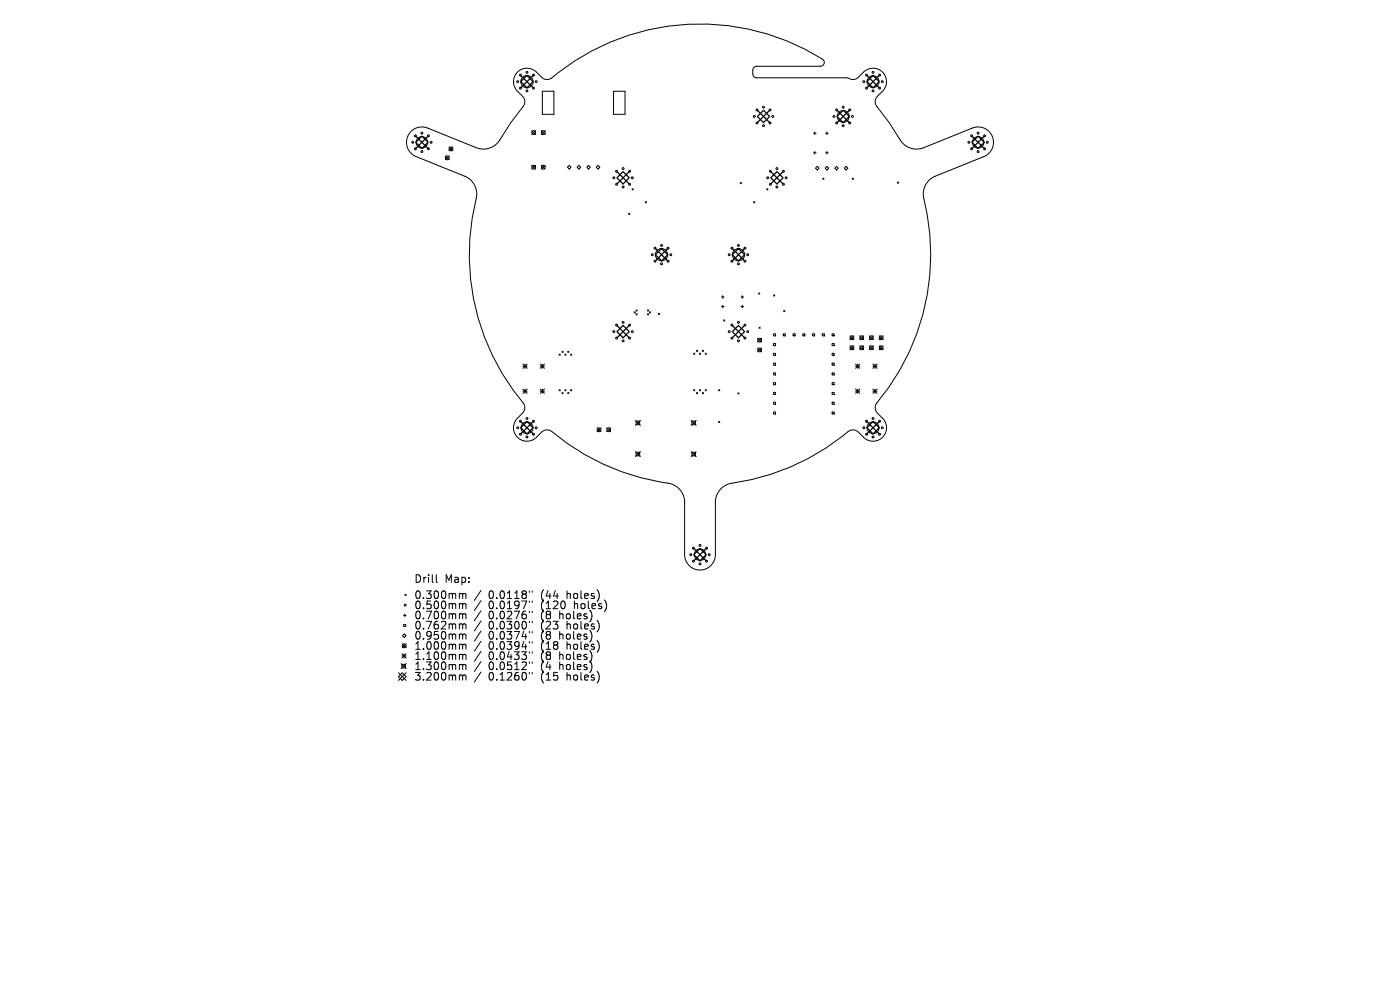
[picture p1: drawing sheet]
<svg xmlns="http://www.w3.org/2000/svg" width="297mm" height="210mm" viewBox="0 0 297 210" stroke-linecap="round" stroke-linejoin="round" font-family="sans-serif">
<defs><g id="words">
<g font-size="2.3">
<text x="87.8" y="123.9">Drill</text>
<text x="94.3" y="123.9">Map:</text>
<text x="87.8" y="127.3">0.300mm</text>
<text x="87.8" y="129.4">0.500mm</text>
<text x="87.8" y="131.6">0.700mm</text>
<text x="103.7" y="127.3">0.0118&quot;</text>
<text x="103.7" y="129.4">0.0197&quot;</text>
<text x="103.7" y="131.6">0.0276&quot;</text>
<text x="114.9" y="127.3">(44</text>
<text x="114.9" y="129.4">(120</text>
<text x="114.9" y="131.6">(8</text>
<text x="118.9" y="131.6">holes)</text>
<text x="120.5" y="127.3">holes)</text>
<text x="122" y="129.4">holes)</text>
<text x="87.8" y="133.7">0.762mm</text>
<text x="87.8" y="135.9">0.950mm</text>
<text x="103.7" y="133.7">0.0300&quot;</text>
<text x="103.7" y="135.9">0.0374&quot;</text>
<text x="114.9" y="133.7">(23</text>
<text x="114.9" y="135.9">(8</text>
<text x="118.9" y="135.9">holes)</text>
<text x="120.5" y="133.7">holes)</text>
<text x="87.8" y="138.1">1.000mm</text>
<text x="87.8" y="140.2">1.100mm</text>
<text x="87.8" y="142.4">1.300mm</text>
<text x="103.7" y="138.1">0.0394&quot;</text>
<text x="103.7" y="140.2">0.0433&quot;</text>
<text x="103.7" y="142.4">0.0512&quot;</text>
<text x="114.9" y="138.1">(18</text>
<text x="114.9" y="140.2">(8</text>
<text x="114.9" y="142.4">(4</text>
<text x="118.9" y="140.2">holes)</text>
<text x="118.9" y="142.4">holes)</text>
<text x="120.5" y="138.1">holes)</text>
<text x="87.8" y="144.6">3.200mm</text>
<text x="103.7" y="144.6">0.1260&quot;</text>
<text x="114.9" y="144.6">(15</text>
<text x="120.5" y="144.6">holes)</text>
</g>
</g></defs>
<g fill="none" stroke="#000" stroke-width=".21">
<path d="M115.1 19.4h2.4v4.9h-2.4zM130.1 19.4h2.5v4.9h-2.5zM87.3 27.8a3.3 3.3 0 0 1 3.4-.6l10.7 4.2a4.1 4.1 0 0 0 4.7-1.8l2.3-3.6 2.6-3.4a1.63 1.63 0 0 0-.1-2.2l-1.3-1.2a2.86 2.86 0 0 1 .3-4 2.86 2.86 0 0 1 3.9 .1l1.2 1.2a1.63 1.63 0 0 0 2.1 0 48.6 48.6 0 0 1 57.7-3.7 .82 .82 0 0 1-.7 1.3h-13.6a.82 .82 0 0 0-.8 .8v.9a.82 .82 0 0 0 .8 .7h19.3a1.85 1.85 0 0 0 2.3-.1l1.3-1.3a2.86 2.86 0 0 1 3.9 .3 2.86 2.86 0 0 1-.1 3.9l-1.1 1.2a1.63 1.63 0 0 0-.1 2.1l2.6 3.4 2.3 3.6a4.1 4.1 0 0 0 5.1 1.7l10.5-4.2a3.3 3.3 0 0 1 4.1 2 3.3 3.3 0 0 1-1.9 4.1l-10.6 4.3a4.1 4.1 0 0 0-2.1 4.7 49.5 49.5 0 0 1-10.2 43.7l-.1 .7 .2 .7 1.3 1.4a2.86 2.86 0 0 1 0 4.1 2.86 2.86 0 0 1-4 0l-1.2-1.2a1.63 1.63 0 0 0-2.1 0 49.8 49.8 0 0 1-25.3 11.1 4.1 4.1 0 0 0-2.8 3.8v11.4a3.3 3.3 0 0 1-3.4 3 3.3 3.3 0 0 1-3.2-3.2v-11.5a4.1 4.1 0 0 0-3.5-3.7 50.9 50.9 0 0 1-25.1-11.2l-.7-.1-.7 .2-1.4 1.4a2.86 2.86 0 0 1-4 0 2.86 2.86 0 0 1 0-4.1l1.2-1.2a1.63 1.63 0 0 0 0-2.1 49.3 49.3 0 0 1-9.9-43.9 4.1 4.1 0 0 0-2.5-4.1l-10.6-4.3a3.3 3.3 0 0 1-.7-5.3zM94.5 33.1l.8 .8M95.3 31.2l.8 .8M95.3 33.1l-.8 .8M96.1 31.2l-.8 .8M112.8 27.7l.8 .8M112.8 35.1l.8 .8M113.6 27.7l-.8 .8M113.6 35.1l-.8 .8M114.9 27.7l.8 .8"/>
<path d="M114.9 35.1l.8 .8M115.7 27.7l-.8 .8M115.7 35.1l-.8 .8M120.4 35.5l.4-.4 .4 .4-.4 .4zM122.8 35.1l.4 .4-.4 .4-.4-.4zM124.8 35.1l.4 .4-.4 .4-.3-.4zM126.9 35.1l.4 .4-.4 .4-.4-.4zM157 38.7l.3 .3M157.3 38.7l-.3 .3M172.6 28.3h.5M172.6 32.4h.5M172.9 28v.6"/>
<path d="M172.9 32.1v.6M173.4 35.3l.4 .4-.4 .4-.4-.4zM174.5 37.8l.3 .2M174.8 37.8l-.3 .2M175.1 28.3h.6M175.1 32.4h.6M175.4 35.3l.4 .4-.4 .4-.4-.4zM175.4 28v.6M175.4 32.1v.6M177.1 35.7l.4-.4 .3 .4-.3 .4zM179.5 35.3l.4 .4-.4 .4-.4-.4zM180.8 37.8l.3 .2"/>
<path d="M181.1 37.8l-.3 .2M190.4 38.6l.2 .3M190.6 38.6l-.2 .3M133.4 45.2l.2 .3M133.6 45.2l-.2 .3M134.1 40l.2 .3M134.3 40l-.2 .3M136.9 42.8l.2 .2M137.1 42.8l-.2 .2M159.9 42.8l.2 .2M160.1 42.8l-.2 .2M162.7 40l.2 .3"/>
<path d="M162.9 40l-.2 .3M110.9 77.2l.9 .9M110.9 77.7h.9M111.4 77.2v.9M111.8 77.2l-.9 .9M114.6 77.7h.9M114.6 77.2l.9 .9M115.1 77.2v.9M115.5 77.2l-.9 .9M118.6 75.1l.2 .3M118.8 75.1l-.2 .3M119.2 74.5l.3 .2"/>
<path d="M119.5 74.5l-.3 .2M119.8 75.1l.3 .3M120.1 75.1l-.3 .3M120.4 74.5l.3 .2M120.7 74.5l-.3 .2M121.1 75.1l.2 .3M121.3 75.1l-.2 .3M134.5 66.1l.3 .3M134.8 66.1l-.3 .3M134.9 66.6l.3 .2M134.9 65.7l.3 .3M135.2 65.7l-.3 .3"/>
<path d="M135.2 66.6l-.3 .2M137.4 65.7l.2 .3M137.4 66.6l.2 .2M137.6 65.7l-.2 .3M137.6 66.6l-.2 .2M137.8 66.1l.2 .3M138 66.1l-.2 .3M139.7 66.5l.3 .2M140 66.5l-.3 .2M147.2 74.9l.2 .3M147.4 74.9l-.2 .3M147.8 74.3l.2 .2"/>
<path d="M148 74.3l-.2 .2M148.4 74.9l.2 .3M148.6 74.9l-.2 .3M149 74.3l.2 .2M149.2 74.3l-.2 .2M149.6 74.9l.2 .3M149.8 74.9l-.2 .3M153 63h.6M153 65h.6M153.3 62.7v.6M153.3 64.8v.5M153.5 67.9l.3 .2"/>
<path d="M153.8 67.9l-.3 .2M157.2 63h.6M157.2 65h.6M157.5 62.7v.6M157.5 64.8v.5M160.7 71.8l.9 .8M160.7 73.8l.9 .8M160.9 62.1l.3 .3M161 69.4l.3 .3M161.2 62.1l-.3 .3M161.3 69.4l-.3 .3M161.6 73.8l-.9 .8"/>
<path d="M161.6 71.8l-.9 .8M164.1 70.8h.4v.4h-.4zM164.1 72.9h.4v.4h-.4zM164.1 75h.4v.4h-.4zM164.1 77h.4v.5h-.4zM164.1 79.1h.4v.4h-.4zM164.1 62.6l.3 .2M164.4 62.6l-.3 .2M166.2 70.8h.4v.4h-.4zM166.3 65.9l.2 .2M166.5 65.9l-.2 .2M168.2 70.8h.5v.4h-.5z"/>
<path d="M170.3 70.8h.4v.4h-.4zM172.4 70.8h.4v.4h-.4zM174.5 70.8h.4v.4h-.4zM176.5 70.8h.5v.4h-.5zM176.5 72.9h.5v.4h-.5zM176.5 75h.5v.4h-.5zM176.5 77h.5v.5h-.5zM176.5 79.1h.5v.4h-.5zM180.3 71.2l.8 .9M180.3 73.4l.8 .8M181.1 71.2l-.8 .9M181.1 73.4l-.8 .8"/>
<path d="M181.5 77.7h.9M181.5 77.2l.9 .9M181.9 77.2v.9M182.4 71.2l.8 .9M182.4 73.4l.8 .8M182.4 77.2l-.9 .9M183.2 71.2l-.8 .9M183.2 73.4l-.8 .8M184.5 71.2l.8 .9M184.5 73.4l.8 .8M185.2 77.7h.9M185.2 77.2l.9 .9"/>
<path d="M185.3 71.2l-.8 .9M185.3 73.4l-.8 .8M185.6 77.2v.9M186.1 77.2l-.9 .9M186.5 71.2l.8 .9M186.5 73.4l.8 .8M187.3 71.2l-.8 .9M187.3 73.4l-.8 .8M110.9 82.5l.9 .9M110.9 83h.9M111.4 82.5v.9M111.8 82.5l-.9 .9"/>
<path d="M114.6 83h.9M114.6 82.5l.9 .9M115.1 82.5v.9M115.5 82.5l-.9 .9M118.6 82.7l.2 .2M118.8 82.7l-.2 .2M119.2 83.3l.3 .2M119.5 83.3l-.3 .2M119.8 82.7l.3 .2M120.1 82.7l-.3 .2M120.4 83.3l.3 .2M120.7 83.3l-.3 .2"/>
<path d="M121.1 82.7l.2 .2M121.3 82.7l-.2 .2M126.7 90.8l.8 .8M127.5 90.8l-.8 .8M128.7 90.8l.8 .8M129.5 90.8l-.8 .8M134.8 89.2l1.1 1M134.8 95.8l1.1 1M135 89.3h.7v.8h-.7zM135 95.9h.7v.8h-.7zM135.9 89.2l-1.1 1M135.9 95.8l-1.1 1"/>
<path d="M146.6 89.2l1.1 1M146.6 95.8l1.1 1.1M146.8 89.3h.7v.8h-.7zM146.8 96h.7v.7h-.7zM147.2 82.7l.2 .2M147.4 82.7l-.2 .2M147.7 89.2l-1.1 1M147.7 95.8l-1.1 1.1M147.8 83.3l.2 .2M148 83.3l-.2 .2M148.4 82.7l.2 .2M148.6 82.7l-.2 .2"/>
<path d="M149 83.3l.2 .2M149.2 83.3l-.2 .2M149.6 82.7l.2 .2M149.8 82.7l-.2 .2M152.5 82.7l.2 .2M152.5 89.4l.2 .2M152.7 82.7l-.2 .2M152.7 89.4l-.2 .2M156.5 83.3l.3 .3M156.8 83.3l-.3 .3M164.1 81.2h.4v.4h-.4zM164.1 83.2h.4v.5h-.4z"/>
<path d="M164.1 85.3h.4v.5h-.4zM164.1 87.4h.4v.4h-.4zM176.5 81.2h.5v.4h-.5zM176.5 83.2h.5v.5h-.5zM176.5 85.3h.5v.5h-.5zM176.5 87.4h.5v.4h-.5zM181.5 83h.9M181.5 82.5l.9 .9M181.9 82.5v.9M182.4 82.5l-.9 .9M185.2 83h.9M185.2 82.5l.9 .9"/>
<path d="M185.6 82.5v.9M186.1 82.5l-.9 .9M85.3 138.7l.9 .9M85.3 139.1h.9M85.3 136.6l.9 .8M85.4 134.8l.4-.3 .4 .3-.4 .4zM85.6 130.5h.6M85.6 132.5h.5v.4h-.5zM85.7 138.7v.9M85.9 130.2v.6M85.9 126.1l.3 .2M86.2 126.1l-.3 .2"/>
<path d="M86.2 136.6l-.9 .8M86.2 138.7l-.9 .9M92.6 121.9v1.4l.2 .2M97.7 125.9l.5 .2M97.7 128l.5 .3M97.7 130.2l.5 .2M97.7 132.3l.5 .3M97.7 134.5l.5 .2M97.7 136.7l.5 .2M97.7 138.8l.5 .2M98.2 126.1l.2-.2 .4 .1 .1 1M98.2 126.1v.9"/>
<path d="M98.2 128.3v.8M98.2 130.4v.9M98.2 132.6v.8M98.2 134.7v.9M98.2 136.9v.8M98.2 139v.9M98.2 128.3l.2-.3 .4 .1 .1 1M98.2 130.4l.2-.2 .4 .1 .1 1M98.2 132.6l.2-.3 .4 .1 .1 1M98.2 134.7l.2-.2 .4 .1 .1 1M98.2 136.9l.2-.2h.4l.1 1M98.2 139l.2-.2 .4 .1 .1 1"/>
<path d="M102 125.3l-1.4 2.1M102 127.4l-1.4 2.1M102 129.6l-1.4 2.1M102 131.7l-1.4 2.1M102 133.9l-1.4 2.1M102 136l-1.4 2.1M102 138.2l-1.4 2.1M112.3 125.3v.4M112.3 127.5v.3M112.3 129.6v.4M112.3 131.8v.3M112.3 134v.3"/>
<path d="M112.3 136.1v.3M112.3 138.3v.3M112.9 125.3v.4M112.9 127.5v.3M112.9 129.6v.4M112.9 131.8v.3M112.9 134v.3M112.9 136.1v.3M112.9 138.3v.3M84.5 143.5l.8-.8 .9 .8-.9 .8zM84.5 142.7l1.7 1.6M85.1 140.8l1.1 1"/>
<path d="M85.3 140.9h.7v.8h-.7zM86.2 140.8l-1.1 1M86.2 142.7l-1.7 1.6M97.7 141l.5 .2M97.7 143.2l.5 .2M98.2 141.2v.8M98.2 143.4v.9M98.2 141.2l.2-.2h.4l.1 1M98.2 143.4l.2-.2 .4 .1 .1 1M102 140.3l-1.4 2.1M102 142.6l-1.4 2.1M112.3 140.4v.3"/>
<path d="M112.3 142.6v.4M112.9 140.4v.3M112.9 142.6v.4"/>
<circle cx="109.8" cy="17.3" r=".2"/>
<circle cx="110.4" cy="18.7" r=".2"/>
<circle cx="110.4" cy="15.9" r=".2"/>
<circle cx="111.8" cy="17.3" r="1.31"/>
<circle cx="111.8" cy="19.3" r=".2"/>
<circle cx="111.8" cy="15.4" r=".2"/>
<circle cx="113.2" cy="18.7" r=".2"/>
<circle cx="113.2" cy="15.9" r=".2"/>
<circle cx="113.7" cy="17.3" r=".2"/>
<circle cx="183.3" cy="17.3" r=".2"/>
<circle cx="183.8" cy="18.7" r=".2"/>
<circle cx="183.8" cy="15.9" r=".2"/>
<circle cx="185.2" cy="17.3" r="1.26"/>
<circle cx="185.2" cy="19.3" r=".2"/>
<circle cx="185.2" cy="15.4" r=".2"/>
<circle cx="186.6" cy="18.7" r=".2"/>
<circle cx="186.6" cy="15.9" r=".2"/>
<circle cx="187.2" cy="17.3" r=".2"/>
<circle cx="87.5" cy="30.2" r=".2"/>
<circle cx="88.1" cy="28.8" r=".2"/>
<circle cx="88.1" cy="31.6" r=".2"/>
<circle cx="89.5" cy="30.2" r="1.22"/>
<circle cx="89.5" cy="28.2" r=".2"/>
<circle cx="89.5" cy="32.1" r=".2"/>
<circle cx="90.9" cy="28.8" r=".2"/>
<circle cx="90.9" cy="31.6" r=".2"/>
<circle cx="91.5" cy="30.2" r=".2"/>
<circle cx="94.9" cy="33.5" r=".41"/>
<circle cx="95.7" cy="31.6" r=".41"/>
<circle cx="113.2" cy="28.1" r=".41"/>
<circle cx="113.2" cy="35.5" r=".41"/>
<circle cx="115.3" cy="28.1" r=".41"/>
<circle cx="115.3" cy="35.5" r=".41"/>
<circle cx="130.2" cy="37.7" r=".2"/>
<circle cx="130.8" cy="36.3" r=".2"/>
<circle cx="130.8" cy="39.1" r=".2"/>
<circle cx="132.2" cy="39.7" r=".2"/>
<circle cx="132.2" cy="35.8" r=".2"/>
<circle cx="133.6" cy="36.3" r=".2"/>
<circle cx="133.6" cy="39.1" r=".2"/>
<circle cx="134.1" cy="37.7" r=".2"/>
<circle cx="160" cy="24.7" r=".2"/>
<circle cx="160.6" cy="23.3" r=".2"/>
<circle cx="160.6" cy="26.1" r=".2"/>
<circle cx="162" cy="22.7" r=".2"/>
<circle cx="162" cy="26.7" r=".2"/>
<circle cx="162.9" cy="37.7" r=".2"/>
<circle cx="163.4" cy="26.1" r=".2"/>
<circle cx="163.4" cy="23.3" r=".2"/>
<circle cx="163.4" cy="36.3" r=".2"/>
<circle cx="163.4" cy="39.1" r=".2"/>
<circle cx="163.9" cy="24.7" r=".2"/>
<circle cx="164.8" cy="39.7" r=".2"/>
<circle cx="164.8" cy="35.8" r=".2"/>
<circle cx="166.2" cy="36.3" r=".2"/>
<circle cx="166.2" cy="39.1" r=".2"/>
<circle cx="166.8" cy="37.7" r=".2"/>
<circle cx="176.9" cy="24.7" r=".2"/>
<circle cx="177.5" cy="23.3" r=".2"/>
<circle cx="177.5" cy="26.1" r=".2"/>
<circle cx="178.9" cy="22.7" r=".2"/>
<circle cx="178.9" cy="26.7" r=".2"/>
<circle cx="178.9" cy="24.7" r="1.26"/>
<circle cx="180.3" cy="26.1" r=".2"/>
<circle cx="180.3" cy="23.3" r=".2"/>
<circle cx="180.8" cy="24.7" r=".2"/>
<circle cx="205.5" cy="30.2" r=".2"/>
<circle cx="206.1" cy="28.8" r=".2"/>
<circle cx="206.1" cy="31.6" r=".2"/>
<circle cx="207.5" cy="30.2" r="1.22"/>
<circle cx="207.5" cy="28.2" r=".2"/>
<circle cx="207.5" cy="32.1" r=".2"/>
<circle cx="208.9" cy="28.8" r=".2"/>
<circle cx="208.9" cy="31.6" r=".2"/>
<circle cx="209.5" cy="30.2" r=".2"/>
<circle cx="138.4" cy="54" r=".2"/>
<circle cx="139" cy="55.4" r=".2"/>
<circle cx="139" cy="52.6" r=".2"/>
<circle cx="140.3" cy="54" r="1.31"/>
<circle cx="140.3" cy="56" r=".2"/>
<circle cx="140.3" cy="52.1" r=".2"/>
<circle cx="141.7" cy="55.4" r=".2"/>
<circle cx="141.7" cy="52.6" r=".2"/>
<circle cx="142.3" cy="54" r=".2"/>
<circle cx="154.7" cy="54" r=".2"/>
<circle cx="155.3" cy="55.4" r=".2"/>
<circle cx="155.3" cy="52.6" r=".2"/>
<circle cx="156.7" cy="54" r="1.31"/>
<circle cx="156.7" cy="56" r=".2"/>
<circle cx="156.7" cy="52.1" r=".2"/>
<circle cx="158" cy="55.4" r=".2"/>
<circle cx="158" cy="52.6" r=".2"/>
<circle cx="158.6" cy="54" r=".2"/>
<circle cx="130.2" cy="70.3" r=".2"/>
<circle cx="130.8" cy="71.7" r=".2"/>
<circle cx="130.8" cy="69" r=".2"/>
<circle cx="132.2" cy="68.4" r=".2"/>
<circle cx="132.2" cy="72.3" r=".2"/>
<circle cx="133.6" cy="71.7" r=".2"/>
<circle cx="133.6" cy="69" r=".2"/>
<circle cx="134.1" cy="70.3" r=".2"/>
<circle cx="154.7" cy="70.3" r=".2"/>
<circle cx="155.3" cy="71.7" r=".2"/>
<circle cx="155.3" cy="69" r=".2"/>
<circle cx="156.7" cy="68.4" r=".2"/>
<circle cx="156.7" cy="72.3" r=".2"/>
<circle cx="158" cy="71.7" r=".2"/>
<circle cx="158" cy="69" r=".2"/>
<circle cx="158.6" cy="70.3" r=".2"/>
<circle cx="161.1" cy="72.2" r=".41"/>
<circle cx="161.1" cy="74.2" r=".41"/>
<circle cx="180.7" cy="71.6" r=".41"/>
<circle cx="180.7" cy="73.8" r=".41"/>
<circle cx="182.8" cy="71.6" r=".41"/>
<circle cx="182.8" cy="73.8" r=".41"/>
<circle cx="184.9" cy="71.6" r=".41"/>
<circle cx="184.9" cy="73.8" r=".41"/>
<circle cx="186.9" cy="71.6" r=".41"/>
<circle cx="186.9" cy="73.8" r=".41"/>
<circle cx="109.8" cy="90.7" r=".2"/>
<circle cx="110.4" cy="89.4" r=".2"/>
<circle cx="110.4" cy="92.1" r=".2"/>
<circle cx="111.8" cy="90.7" r="1.26"/>
<circle cx="111.8" cy="92.7" r=".2"/>
<circle cx="111.8" cy="88.8" r=".2"/>
<circle cx="113.2" cy="89.4" r=".2"/>
<circle cx="113.2" cy="92.1" r=".2"/>
<circle cx="113.7" cy="90.7" r=".2"/>
<circle cx="127.1" cy="91.2" r=".41"/>
<circle cx="129.1" cy="91.2" r=".41"/>
<circle cx="183.3" cy="90.7" r=".2"/>
<circle cx="183.8" cy="89.4" r=".2"/>
<circle cx="183.8" cy="92.1" r=".2"/>
<circle cx="185.2" cy="90.7" r="1.26"/>
<circle cx="185.2" cy="92.7" r=".2"/>
<circle cx="185.2" cy="88.8" r=".2"/>
<circle cx="186.6" cy="89.4" r=".2"/>
<circle cx="186.6" cy="92.1" r=".2"/>
<circle cx="187.2" cy="90.7" r=".2"/>
<circle cx="146.5" cy="117.7" r=".2"/>
<circle cx="147.1" cy="116.3" r=".2"/>
<circle cx="147.1" cy="119" r=".2"/>
<circle cx="148.5" cy="117.7" r="1.22"/>
<circle cx="148.5" cy="115.7" r=".2"/>
<circle cx="148.5" cy="119.6" r=".2"/>
<circle cx="149.9" cy="116.3" r=".2"/>
<circle cx="149.9" cy="119" r=".2"/>
<circle cx="150.5" cy="117.7" r=".2"/>
<circle cx="85.8" cy="137" r=".41"/>
<circle cx="86" cy="128.4" r=".2"/>
</g>
<g fill="none" stroke="#000" stroke-width=".26">
<path d="M110.5 17.3l1.3-1.3 1.3 1.3-1.3 1.3zM110.5 16l2.6 2.6M113.1 16l-2.6 2.6M183.9 17.3l1.3-1.3 1.3 1.3-1.3 1.3zM183.9 16l2.6 2.6M186.5 16l-2.6 2.6M88.2 30.2l1.3-1.3 1.3 1.3-1.3 1.3zM88.2 28.9l2.6 2.6M90.8 28.9l-2.6 2.6M130.9 37.7l1.3-1.3 1.3 1.3-1.3 1.3zM130.9 36.4l2.6 2.6M133.5 36.4l-2.6 2.6"/>
<path d="M160.7 24.7l1.3-1.3 1.3 1.3-1.3 1.3zM160.7 23.4l2.6 2.6M163.3 23.4l-2.6 2.6M163.5 36.4l2.6 2.6M164.8 36.4l1.3 1.3-1.3 1.3-1.3-1.3zM166.1 36.4l-2.6 2.6M177.6 24.7l1.3-1.3 1.3 1.3-1.3 1.3zM177.6 23.4l2.6 2.6M180.2 23.4l-2.6 2.6M206.2 28.9l2.6 2.6M207.5 28.9l1.3 1.3-1.3 1.3-1.3-1.3zM208.8 28.9l-2.6 2.6"/>
<path d="M139 54l1.3-1.3 1.3 1.3-1.3 1.3zM139 52.7l2.6 2.6M141.6 52.7l-2.6 2.6M155.4 52.7l2.6 2.6M156.7 52.7l1.3 1.3-1.3 1.3-1.3-1.3zM158 52.7l-2.6 2.6M130.9 69l2.6 2.6M132.2 69l1.3 1.3-1.3 1.3-1.3-1.3zM133.5 69l-2.6 2.6M155.4 69l2.6 2.6M156.7 69l1.3 1.3-1.3 1.3-1.3-1.3zM158 69l-2.6 2.6"/>
<path d="M110.5 90.7l1.3-1.3 1.3 1.3-1.3 1.3zM110.5 89.4l2.6 2.6M113.1 89.4l-2.6 2.6M183.9 90.7l1.3-1.3 1.3 1.3-1.3 1.3zM183.9 89.4l2.6 2.6M186.5 89.4l-2.6 2.6M147.2 117.7l1.3-1.3 1.3 1.3-1.3 1.3zM147.2 116.4l2.6 2.6M149.8 116.4l-2.6 2.6"/>
</g>
<use href="#words"/>
</svg>
